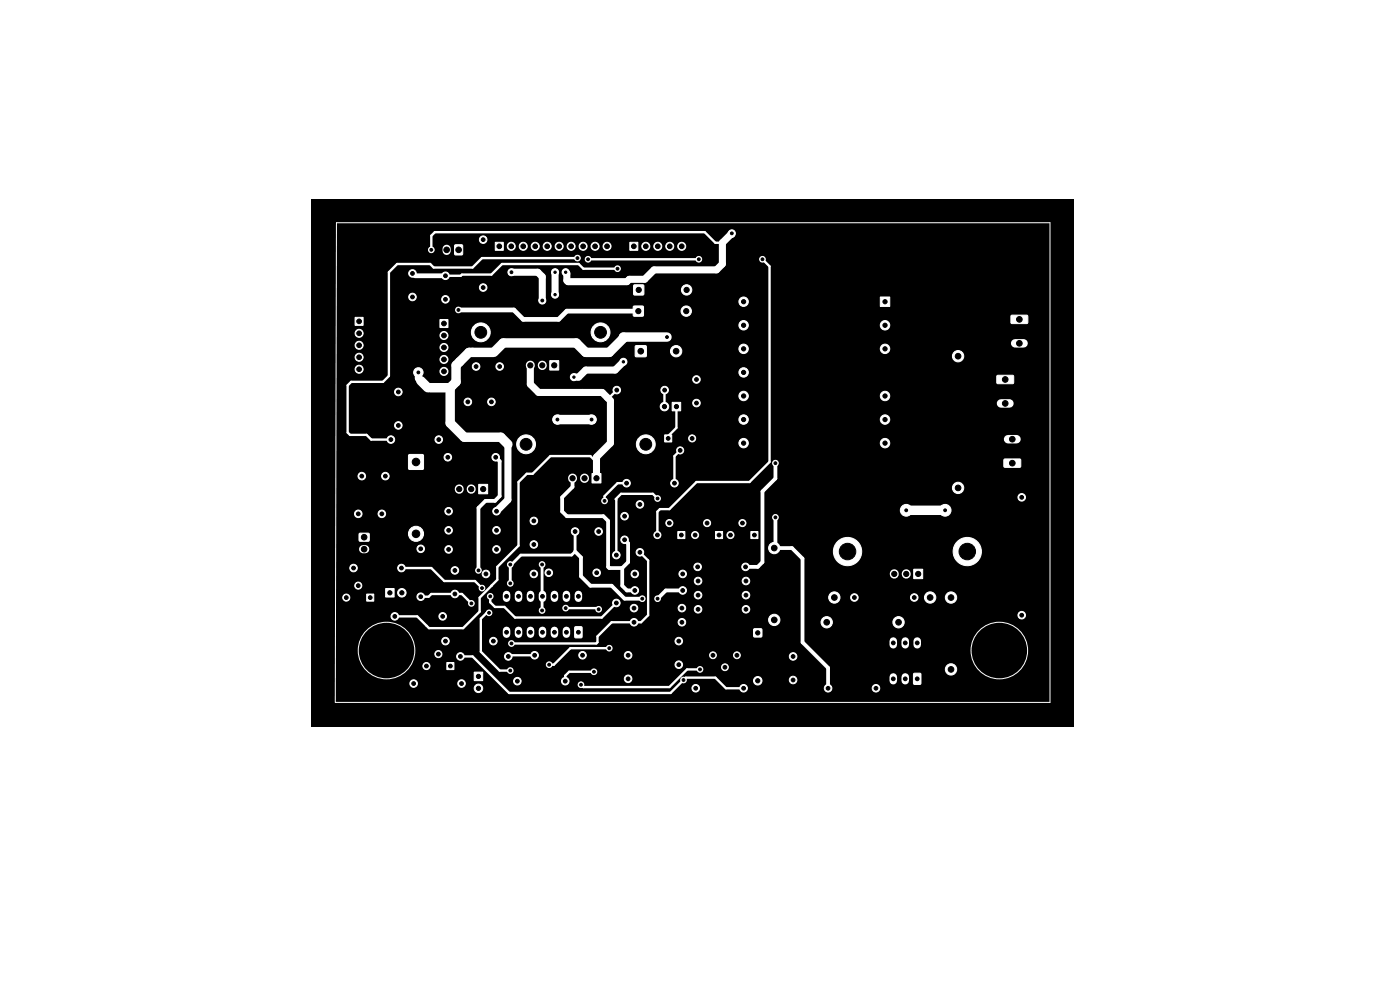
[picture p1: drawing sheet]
<svg xmlns="http://www.w3.org/2000/svg" width="297mm" height="210mm" viewBox="0 0 297 210" stroke-linecap="round" stroke-linejoin="round" font-family="sans-serif">
<path d="M66.1 42.2h161.7v111.8h-161.7z" fill="#000"/>
<g fill="#fff" stroke="#fff" stroke-width=".21">
<path d="M81.8 124.9h1.8v1.8h-1.8z"/>
<path d="M193.8 120.8h1.9v2h-1.9z"/>
<path d="M105.1 51.4h1.7v1.7h-1.7z"/>
<path d="M159.3 112.8h1.5v1.5h-1.5z"/>
<path d="M211.5 79.7l3.4-.1 .2 .3-.1 1.3-.2 .2h-3.2l-.1-.2z"/>
<path d="M213 97.4h3.4l.2 .2-.1 1.4-.2 .2-3.2-.1-.1-.2z"/>
<path d="M96.5 52h1.6v2h-1.6z"/>
<path d="M134.5 60.5h2v2h-2z"/>
<path d="M151.8 112.8h1.5v1.5h-1.5z"/>
<path d="M86.7 96.5h3.1v3h-3.1z"/>
<path d="M141 92.3h1.5v1.5h-1.5z"/>
<path d="M143.8 112.8h1.5v1.5h-1.5z"/>
<path d="M125.6 100.5h1.9v2h-1.9z"/>
<path d="M186.8 63h2v2h-2z"/>
<path d="M142.6 85.4h1.8v1.8h-1.8z"/>
<path d="M193.9 142.9l1.2-.1 .3 .2v2l-.2 .2h-1.2l-.2-.2z"/>
<path d="M94.8 140.5h1.5v1.5h-1.5z"/>
<path d="M93.3 67.8h1.7v1.7h-1.7z"/>
<path d="M116.6 76.5h1.9v2h-1.9z"/>
<path d="M214.5 66.9h3.4l.2 .2-.1 1.4-.2 .2-3.2-.1-.1-.2z"/>
<path d="M134.4 65h2v2h-2z"/>
<path d="M75.3 67.3h1.7v1.7h-1.7z"/>
<path d="M77.8 126h1.5v1.5h-1.5z"/>
<path d="M159.9 133.4h1.7v1.7h-1.7z"/>
<path d="M134.8 73.4h2.3v2.2h-2.3z"/>
<path d="M101.5 102.8h2v2h-2z"/>
<path d="M122 133l1.3-.1 .2 .2v2l-.2 .2h-1.1l-.3-.1z"/>
<path d="M133.6 51.4h1.7v1.7h-1.7z"/>
<path d="M76.2 113.2h2.1v1.6h-2.1z"/>
<path d="M100.6 142.6h1.8v1.8h-1.8z"/>
<circle cx="158.3" cy="123.2" r=".8"/>
<circle cx="148.1" cy="123.2" r=".8"/>
<circle cx="101" cy="77.7" r=".8"/>
<circle cx="106" cy="77.7" r=".8"/>
<circle cx="85.3" cy="125.7" r=".9"/>
<circle cx="95.2" cy="108.4" r=".8"/>
<circle cx="105.3" cy="108.4" r=".8"/>
<circle cx="84.5" cy="83.1" r=".8"/>
<circle cx="84.5" cy="90.2" r=".8"/>
<circle cx="158.2" cy="120.2" r=".8"/>
<circle cx="148" cy="120.2" r=".8"/>
<circle cx="87.5" cy="58" r=".8"/>
<circle cx="87.5" cy="63" r=".8"/>
<circle cx="127.4" cy="70.5" r="2"/>
<circle cx="102" cy="70.5" r="2"/>
<circle cx="108.5" cy="52.2" r=".85"/>
<circle cx="111" cy="52.2" r=".85"/>
<circle cx="113.5" cy="52.2" r=".85"/>
<circle cx="116.1" cy="52.2" r=".85"/>
<circle cx="118.6" cy="52.2" r=".85"/>
<circle cx="121.2" cy="52.2" r=".85"/>
<circle cx="123.7" cy="52.2" r=".85"/>
<circle cx="126.2" cy="52.2" r=".85"/>
<circle cx="128.8" cy="52.2" r=".85"/>
<circle cx="95.2" cy="112.5" r=".8"/>
<circle cx="105.3" cy="112.5" r=".8"/>
<circle cx="141" cy="82.7" r=".8"/>
<circle cx="130.8" cy="82.7" r=".8"/>
<circle cx="157.5" cy="111" r=".75"/>
<circle cx="155" cy="113.5" r=".75"/>
<circle cx="93.1" cy="93.2" r=".8"/>
<circle cx="82.9" cy="93.2" r=".8"/>
<circle cx="190.6" cy="132" r="1.2"/>
<circle cx="175.4" cy="132" r="1.2"/>
<circle cx="81" cy="109" r=".8"/>
<circle cx="76" cy="109" r=".8"/>
<circle cx="135.8" cy="107" r=".8"/>
<circle cx="135.8" cy="117.2" r=".8"/>
<circle cx="133.3" cy="139" r=".8"/>
<circle cx="133.3" cy="144" r=".8"/>
<circle cx="157.8" cy="146" r=".8"/>
<circle cx="147.6" cy="146" r=".8"/>
<circle cx="158.3" cy="126.2" r=".8"/>
<circle cx="148.1" cy="126.2" r=".8"/>
<circle cx="145.7" cy="61.5" r="1.1"/>
<circle cx="97.9" cy="145" r=".8"/>
<circle cx="87.8" cy="145" r=".8"/>
<circle cx="132.5" cy="114.5" r=".8"/>
<circle cx="132.5" cy="109.5" r=".8"/>
<circle cx="197.3" cy="126.7" r="1.2"/>
<circle cx="177" cy="126.7" r="1.2"/>
<circle cx="150" cy="111" r=".75"/>
<circle cx="147.5" cy="113.5" r=".75"/>
<circle cx="205.2" cy="117" r="3"/>
<circle cx="179.8" cy="117" r="3"/>
<circle cx="88.3" cy="113.2" r="1.6"/>
<circle cx="203.3" cy="103.5" r="1.2"/>
<circle cx="203.3" cy="75.6" r="1.2"/>
<circle cx="201.8" cy="142" r="1.2"/>
<circle cx="201.8" cy="126.8" r="1.2"/>
<circle cx="96.5" cy="126" r=".8"/>
<circle cx="96.5" cy="121" r=".8"/>
<circle cx="185.8" cy="146" r=".8"/>
<circle cx="175.7" cy="146" r=".8"/>
<circle cx="75" cy="120.5" r=".8"/>
<circle cx="85.2" cy="120.5" r=".8"/>
<circle cx="144.3" cy="95.5" r=".75"/>
<circle cx="146.8" cy="93" r=".75"/>
<circle cx="142" cy="111" r=".75"/>
<circle cx="139.5" cy="113.5" r=".75"/>
<circle cx="144.7" cy="132" r=".8"/>
<circle cx="134.5" cy="132" r=".8"/>
<circle cx="113.4" cy="139" r=".8"/>
<circle cx="123.6" cy="139" r=".8"/>
<circle cx="109.8" cy="144.5" r=".8"/>
<circle cx="119.9" cy="144.5" r=".8"/>
<circle cx="143.1" cy="102.5" r=".8"/>
<circle cx="132.9" cy="102.5" r=".8"/>
<circle cx="102.5" cy="61" r=".8"/>
<circle cx="102.5" cy="50.8" r=".8"/>
<circle cx="187.8" cy="69" r="1"/>
<circle cx="187.8" cy="74" r="1"/>
<circle cx="187.8" cy="84" r="1"/>
<circle cx="187.8" cy="89" r="1"/>
<circle cx="187.8" cy="94" r="1"/>
<circle cx="157.8" cy="94" r="1"/>
<circle cx="157.8" cy="89" r="1"/>
<circle cx="157.8" cy="84" r="1"/>
<circle cx="157.8" cy="79" r="1"/>
<circle cx="157.8" cy="74" r="1"/>
<circle cx="157.8" cy="69" r="1"/>
<circle cx="157.8" cy="64" r="1"/>
<circle cx="95.2" cy="116.5" r=".8"/>
<circle cx="105.3" cy="116.5" r=".8"/>
<circle cx="141" cy="86.2" r=".9"/>
<circle cx="104.7" cy="136" r=".8"/>
<circle cx="94.5" cy="136" r=".8"/>
<circle cx="93" cy="138.7" r=".75"/>
<circle cx="90.5" cy="141.3" r=".75"/>
<circle cx="94.2" cy="71.2" r=".85"/>
<circle cx="94.2" cy="73.7" r=".85"/>
<circle cx="94.2" cy="76.2" r=".85"/>
<circle cx="94.2" cy="78.8" r=".85"/>
<circle cx="105.2" cy="97" r=".8"/>
<circle cx="95" cy="97" r=".8"/>
<circle cx="151.3" cy="139" r=".72"/>
<circle cx="153.8" cy="141.5" r=".72"/>
<circle cx="156.3" cy="139" r=".72"/>
<circle cx="144.8" cy="121.7" r=".8"/>
<circle cx="134.7" cy="121.7" r=".8"/>
<circle cx="81.8" cy="101" r=".8"/>
<circle cx="76.8" cy="101" r=".8"/>
<circle cx="93.9" cy="130.7" r=".8"/>
<circle cx="83.8" cy="130.7" r=".8"/>
<circle cx="144.8" cy="125.2" r=".8"/>
<circle cx="134.7" cy="125.2" r=".8"/>
<circle cx="164.3" cy="131.5" r="1.2"/>
<circle cx="164.3" cy="116.3" r="1.2"/>
<circle cx="144.7" cy="129" r=".8"/>
<circle cx="134.5" cy="129" r=".8"/>
<circle cx="158.3" cy="129.2" r=".8"/>
<circle cx="148.1" cy="129.2" r=".8"/>
<circle cx="97.7" cy="139.2" r=".8"/>
<circle cx="107.8" cy="139.2" r=".8"/>
<circle cx="145.6" cy="66" r="1.1"/>
<circle cx="76.2" cy="70.7" r=".85"/>
<circle cx="76.2" cy="73.2" r=".85"/>
<circle cx="76.2" cy="75.8" r=".85"/>
<circle cx="76.2" cy="78.3" r=".85"/>
<circle cx="76" cy="124.2" r=".75"/>
<circle cx="73.5" cy="126.8" r=".75"/>
<circle cx="160.8" cy="144.4" r=".9"/>
<circle cx="143.4" cy="74.5" r="1.2"/>
<circle cx="130.8" cy="117.7" r=".8"/>
<circle cx="130.8" cy="127.9" r=".8"/>
<circle cx="113.3" cy="121.7" r=".8"/>
<circle cx="103.1" cy="121.7" r=".8"/>
<circle cx="194" cy="126.7" r=".8"/>
<circle cx="181.3" cy="126.7" r=".8"/>
<circle cx="99.3" cy="85.2" r=".8"/>
<circle cx="104.3" cy="85.2" r=".8"/>
<circle cx="113.3" cy="110.5" r=".8"/>
<circle cx="113.3" cy="115.5" r=".8"/>
<circle cx="147.8" cy="85.5" r=".8"/>
<circle cx="147.8" cy="80.5" r=".8"/>
<circle cx="126.6" cy="121.5" r=".8"/>
<circle cx="116.4" cy="121.5" r=".8"/>
<circle cx="137" cy="52.2" r=".85"/>
<circle cx="139.5" cy="52.2" r=".85"/>
<circle cx="142.1" cy="52.2" r=".85"/>
<circle cx="144.6" cy="52.2" r=".85"/>
<circle cx="144" cy="136" r=".8"/>
<circle cx="144" cy="141" r=".8"/>
<circle cx="94.5" cy="58.5" r=".8"/>
<circle cx="94.5" cy="63.5" r=".8"/>
<circle cx="89.3" cy="116.4" r=".8"/>
<circle cx="89.3" cy="126.6" r=".8"/>
<circle cx="168.3" cy="139.2" r=".8"/>
<circle cx="168.3" cy="144.2" r=".8"/>
<circle cx="137" cy="94.3" r="2"/>
<circle cx="111.6" cy="94.3" r="2"/>
<circle cx="216.8" cy="105.5" r=".8"/>
<circle cx="216.8" cy="130.5" r=".8"/>
<circle cx="101.5" cy="146" r=".9"/>
<circle cx="122" cy="112.7" r=".8"/>
<circle cx="127" cy="112.7" r=".8"/>
<circle cx="132.3" cy="76.7" r=".75"/>
<circle cx="117.8" cy="62.5" r=".75"/>
<circle cx="116.5" cy="141" r=".6"/>
<circle cx="117.8" cy="57.7" r=".75"/>
<circle cx="121.8" cy="80" r=".75"/>
<circle cx="129.3" cy="137.5" r=".6"/>
<circle cx="164.5" cy="109.7" r=".6"/>
<circle cx="141.5" cy="71.5" r=".75"/>
<circle cx="108.5" cy="57.7" r=".75"/>
<circle cx="120" cy="57.7" r=".75"/>
<circle cx="115" cy="129.5" r=".6"/>
<circle cx="164.5" cy="98.2" r=".6"/>
<circle cx="125.5" cy="89" r="1"/>
<circle cx="145" cy="144.2" r=".6"/>
<circle cx="115" cy="63.7" r=".75"/>
<circle cx="155.3" cy="49.5" r=".75"/>
<circle cx="101.5" cy="121" r=".6"/>
<circle cx="115" cy="119.7" r=".6"/>
<circle cx="118.3" cy="89" r="1"/>
<circle cx="91.5" cy="53" r=".6"/>
<circle cx="88.8" cy="79" r="1"/>
<circle cx="122.5" cy="54.7" r=".6"/>
<circle cx="131" cy="57" r=".6"/>
<circle cx="97.3" cy="65.7" r=".6"/>
<circle cx="192.3" cy="108.2" r="1.25"/>
<circle cx="200.5" cy="108.2" r="1.25"/>
<circle cx="100" cy="128" r=".6"/>
<circle cx="108.3" cy="119.7" r=".6"/>
<circle cx="139.5" cy="127" r=".6"/>
<circle cx="136.3" cy="127" r=".6"/>
<circle cx="108.3" cy="123.7" r=".6"/>
<circle cx="161.8" cy="55" r=".6"/>
<circle cx="148.3" cy="55" r=".6"/>
<circle cx="124.8" cy="55" r=".6"/>
<circle cx="139.5" cy="105.7" r=".6"/>
<circle cx="108.3" cy="142.2" r=".6"/>
<circle cx="103.8" cy="130" r=".6"/>
<circle cx="108.5" cy="136.5" r=".6"/>
<circle cx="126" cy="142.5" r=".6"/>
<circle cx="102.3" cy="124.7" r=".6"/>
<circle cx="104" cy="126.5" r=".6"/>
<circle cx="128.3" cy="106.2" r=".6"/>
<circle cx="148.5" cy="142" r=".6"/>
<circle cx="120" cy="129" r=".6"/>
<circle cx="123.3" cy="145.2" r=".6"/>
<circle cx="127" cy="129.2" r=".6"/>
</g>
<path d="M112.5 77.5h.1M115 77.5h.1M97.4 103.7v.1M100 103.7v.1M121.5 101.4v.1M124 101.4v.1M189.7 121.7v.1M192.3 121.7v.1" fill="none" stroke="#fff" stroke-width="1.9"/>
<path d="M215.4 72.8h1.8M212.4 85.6h1.8M213.9 93.2h1.8" fill="none" stroke="#fff" stroke-width="1.8"/>
<path d="M94.8 52.8v.4M77 116.5h.5" fill="none" stroke="#fff" stroke-width="1.7"/>
<g fill="none" stroke="#fff" stroke-width="1.6">
<path d="M107.5 126.1v.8M107.5 133.7v.8M110 126.1v.8M110 133.7v.8M112.5 126.1v.8M112.5 133.7v.8M115.1 126.1v.8M115.1 133.7v.8M117.6 126.1v.8M117.6 133.7v.8M120.2 126.1v.8M120.2 133.7v.8"/>
<path d="M122.7 126.1v.8M189.5 136v.8M192 136v.8M194.6 136v.8M189.5 143.6v.8M192 143.6v.8"/>
</g>
<path d="M108.5 57.8h5.6l.9 .9v5.1M117.8 57.8v4.7M155.3 49.8h-.3l-1.7 1.7v4.5l-1.3 1.3h-13.2l-2 2h-3.3l-.5 .5h-12.5l-.2-.3v-1.5l-.3-.2M88.8 79v1.3l.5 .5M105 74.5l-.2 .3M112.5 77.5v4l1.8 1.8h13.5l1.7 1.7v9l-3 3v4.5M132.3 76.8l-1.8 1.7h-6.2l-1.5 1.5h-1M90.8 82.3h.5M107.8 94.3v11.7l-2.5 2.5" fill="none" stroke="#fff" stroke-width="1.5"/>
<path d="M105.2 97l.8 .8v7.5l-1 1h-2l-1.5 1.5v13.2M126.5 98v3.5M164.5 98.3v3.2l-2.7 2.8v15l-1 1h-2.6M121.5 101.5v1.8l-2.2 2.2v3l1 1h7.7l1 1v9.8l.3 .2h2.7M122 117l1.3 1.3v4l2 2h4.5l2.7 2.7h3.8M132.5 114.5l.8 .8v4l-1.3 1.2M164.5 109.8v6.2l-.2 .3h3.7l2.3 2.2v17.8l5.4 5.4v4.3M132 120.5v3.8l1 1h1.7M144.8 125.3h-3.5l-1.8 1.7" fill="none" stroke="#fff" stroke-width=".8"/>
<g fill="none" stroke="#fff" stroke-width=".5">
<path d="M87.5 58l.5 .5M122.5 54.8h-20.2l-2 2h-8.3l-.7-.8h-7l-1.8 1.8v22l-1.2 1.2h-6.8l-.7 .8v10l.5 .5h3.5l1 1h4.1M124.8 55h23.5M131 57h-7.2l-1-1h-16.3l-2.2 2.3h-6.3l-.2 .2h-3.3M153.3 51.5h-1.5l-2.3-2.2h-57.2l-.8 .7v3M161.8 55l1.5 1.5v41.5l-4.3 4.3h-11.2l-5.8 5.7h-2l-.5 .5v5M117.8 62.5v.3M126.5 98l-1.2-1.2h-8.5l-3.8 3.7h-1.2l-1.8 1.8v13.5l-4.5 4.5v2.7l-3.7 3.8v3l-3.5 3.5h-7.3l-2.5-2.5h-4.7M130.8 82.8l-1.6 1.6M141 82.8v3.5M143.5 86.3v4.5l-1.7 1.7M144.3 95.5l-1.2 1.3v5.7"/>
<path d="M132.9 102.5h-1.9l-2.7 2.8v1M135.8 117.2l1.7 1.7v11.6l-1.5 1.5h-6.2l-3 3v1.3l-.3 .2h-18M139.5 105.8l-1-1h-6.7l-1.2 1.1 .2 .1v11.8M85.2 120.5h6.3l2.8 2.8h6.5l1.5 1.5M89.3 126.6h1.6l.6-.6h6.5l2 2M97.7 139.3h2.6l7.7 7.7h34.3l3.2-3.2h6.3l2.2 2.2h3.8M103.8 130h-.5l-1.3 1.3v7l4 4h2.3M104 126.5v1.3l1 1h2l2.3 2.2h18.4l3.1-3.1M108.1 139h4.6M120 129h6.8M129.3 137.5h-8.3l-3.5 3.5h-1M126 142.5h-5.2l-.9 .8v1.2"/>
<path d="M148.5 142h-2.7l-3.8 3.8h-18.2l-.5-.5"/>
</g>
<g fill="none" stroke="#fff" stroke-width=".21">
<path d="M71.4 47.3h151.4v101.7h-151.7zM148.3 55v.3M128.9 84.4h.3M141 82.8h.1M141.8 92.5v.5M108.1 139l-.3 .3M108.5 136.5l-.2 .3M126.8 129l.2 .3"/>
<circle cx="82" cy="138" r="6"/>
<circle cx="212" cy="138" r="6"/>
</g>
<path d="M104.8 74.8h-5.3l-2.7 2.7v3.5l-1.3 1.3M141.5 71.5h-9.2v.3l-3 3h-5l-2-2h-15.5l-1.8 1.7M89.3 80.8l1.5 1.5M91.3 82.3h4.2M95.5 82.3v7.5l3 3h7.8l1.5 1.5M118.3 89h7.2M192.3 108.3h8.2" fill="none" stroke="#fff" stroke-width="2"/>
<path d="M115 119.8v9.7M122 112.8v4.2l-.7 .8h-10.8l-2.2 2.2v3.8" fill="none" stroke="#fff" stroke-width=".6"/>
<path d="M88 58.5h6.5M97.3 65.8h11.7l2 2h7.5l1.8-1.8h15.1" fill="none" stroke="#fff" stroke-width="1"/>
<g fill="#000" stroke="#000" stroke-width=".21">
<circle cx="87.5" cy="58" r=".4"/>
<circle cx="91.5" cy="53" r=".3"/>
<circle cx="94.5" cy="58.5" r=".4"/>
<circle cx="94.8" cy="53" r=".59"/>
<circle cx="97.3" cy="53" r=".59"/>
<circle cx="102.5" cy="50.8" r=".4"/>
<circle cx="105.9" cy="52.2" r=".5"/>
<circle cx="108.5" cy="52.2" r=".5"/>
<circle cx="108.5" cy="57.7" r=".3"/>
<circle cx="111" cy="52.2" r=".5"/>
<circle cx="113.5" cy="52.2" r=".5"/>
<circle cx="116.1" cy="52.2" r=".5"/>
<circle cx="117.8" cy="57.7" r=".25"/>
<circle cx="118.6" cy="52.2" r=".5"/>
<circle cx="120" cy="57.8" r=".25"/>
<circle cx="121.2" cy="52.2" r=".5"/>
<circle cx="122.5" cy="54.7" r=".3"/>
<circle cx="123.7" cy="52.2" r=".5"/>
<circle cx="124.8" cy="55" r=".3"/>
<circle cx="126.2" cy="52.2" r=".5"/>
<circle cx="128.8" cy="52.2" r=".5"/>
<circle cx="131" cy="57" r=".3"/>
<circle cx="134.5" cy="52.2" r=".5"/>
<circle cx="137" cy="52.2" r=".5"/>
<circle cx="139.5" cy="52.2" r=".5"/>
<circle cx="142.1" cy="52.2" r=".5"/>
<circle cx="144.6" cy="52.2" r=".5"/>
<circle cx="148.3" cy="55" r=".3"/>
<circle cx="155.3" cy="49.5" r=".3"/>
<circle cx="161.8" cy="55" r=".3"/>
<circle cx="76.2" cy="70.7" r=".5"/>
<circle cx="76.2" cy="73.2" r=".5"/>
<circle cx="76.2" cy="75.8" r=".5"/>
<circle cx="76.2" cy="68.2" r=".5"/>
<circle cx="76.2" cy="78.3" r=".5"/>
<circle cx="87.5" cy="63" r=".4"/>
<circle cx="88.8" cy="79" r=".3"/>
<circle cx="94.2" cy="73.7" r=".5"/>
<circle cx="94.2" cy="76.2" r=".5"/>
<circle cx="94.2" cy="78.8" r=".5"/>
<circle cx="94.2" cy="71.2" r=".5"/>
<circle cx="94.2" cy="68.6" r=".5"/>
<circle cx="94.5" cy="63.5" r=".4"/>
<circle cx="97.3" cy="65.7" r=".3"/>
<circle cx="101" cy="77.8" r=".4"/>
<circle cx="102" cy="70.5" r="1.25"/>
<circle cx="102.5" cy="61" r=".4"/>
<circle cx="106" cy="77.8" r=".4"/>
<circle cx="112.5" cy="77.5" r=".55"/>
<circle cx="115" cy="63.7" r=".3"/>
<circle cx="115" cy="77.5" r=".55"/>
<circle cx="117.6" cy="77.5" r=".55"/>
<circle cx="117.8" cy="62.5" r=".25"/>
<circle cx="121.8" cy="80" r=".25"/>
<circle cx="127.4" cy="70.5" r="1.25"/>
<circle cx="132.3" cy="76.7" r=".25"/>
<circle cx="135.4" cy="66" r=".55"/>
<circle cx="135.5" cy="61.5" r=".55"/>
<circle cx="135.9" cy="74.5" r=".6"/>
<circle cx="141.5" cy="71.5" r=".3"/>
<circle cx="143.4" cy="74.5" r=".6"/>
<circle cx="145.6" cy="66" r=".55"/>
<circle cx="145.7" cy="61.5" r=".55"/>
<circle cx="157.8" cy="79" r=".45"/>
<circle cx="157.8" cy="69" r=".45"/>
<circle cx="157.8" cy="74" r=".45"/>
<circle cx="157.8" cy="64" r=".45"/>
<circle cx="187.8" cy="69" r=".45"/>
<circle cx="187.8" cy="74" r=".45"/>
<circle cx="187.8" cy="64" r=".45"/>
<circle cx="203.3" cy="75.6" r=".6"/>
<circle cx="216.3" cy="72.8" r=".6"/>
<circle cx="216.3" cy="67.7" r=".6"/>
<circle cx="82.9" cy="93.3" r=".4"/>
<circle cx="84.5" cy="90.3" r=".4"/>
<circle cx="84.5" cy="83.1" r=".4"/>
<circle cx="88.3" cy="98" r=".8"/>
<circle cx="93.1" cy="93.3" r=".4"/>
<circle cx="95" cy="97" r=".4"/>
<circle cx="99.3" cy="85.3" r=".4"/>
<circle cx="104.3" cy="85.3" r=".4"/>
<circle cx="105.2" cy="97" r=".4"/>
<circle cx="111.6" cy="94.2" r="1.25"/>
<circle cx="118.3" cy="89" r=".3"/>
<circle cx="125.5" cy="89" r=".3"/>
<circle cx="130.8" cy="82.8" r=".4"/>
<circle cx="137" cy="94.2" r="1.25"/>
<circle cx="141" cy="86.2" r=".45"/>
<circle cx="141" cy="82.8" r=".4"/>
<circle cx="141.8" cy="93" r=".4"/>
<circle cx="143.5" cy="86.2" r=".45"/>
<circle cx="144.3" cy="95.5" r=".4"/>
<circle cx="146.8" cy="93" r=".4"/>
<circle cx="147.8" cy="85.5" r=".4"/>
<circle cx="147.8" cy="80.5" r=".4"/>
<circle cx="157.8" cy="94" r=".45"/>
<circle cx="157.8" cy="84" r=".45"/>
<circle cx="157.8" cy="89" r=".45"/>
<circle cx="164.5" cy="98.3" r=".3"/>
<circle cx="187.8" cy="89" r=".45"/>
<circle cx="187.8" cy="84" r=".45"/>
<circle cx="187.8" cy="94" r=".45"/>
<circle cx="213.3" cy="80.5" r=".6"/>
<circle cx="213.3" cy="85.6" r=".6"/>
<circle cx="214.8" cy="98.2" r=".6"/>
<circle cx="214.8" cy="93.2" r=".6"/>
<circle cx="76" cy="109" r=".4"/>
<circle cx="76.8" cy="101" r=".4"/>
<circle cx="77.3" cy="116.5" r=".59"/>
<circle cx="77.3" cy="114" r=".59"/>
<circle cx="81" cy="109" r=".4"/>
<circle cx="81.8" cy="101" r=".4"/>
<circle cx="88.3" cy="113.2" r=".8"/>
<circle cx="89.3" cy="116.4" r=".4"/>
<circle cx="95.2" cy="108.5" r=".4"/>
<circle cx="95.2" cy="112.5" r=".4"/>
<circle cx="95.2" cy="116.5" r=".4"/>
<circle cx="97.4" cy="103.7" r=".55"/>
<circle cx="100" cy="103.7" r=".55"/>
<circle cx="102.5" cy="103.7" r=".55"/>
<circle cx="105.3" cy="108.5" r=".4"/>
<circle cx="105.3" cy="112.5" r=".4"/>
<circle cx="105.3" cy="116.5" r=".4"/>
<circle cx="108.3" cy="119.8" r=".3"/>
<circle cx="113.3" cy="115.5" r=".4"/>
<circle cx="113.3" cy="110.5" r=".4"/>
<circle cx="115" cy="119.8" r=".3"/>
<circle cx="121.5" cy="101.5" r=".55"/>
<circle cx="122" cy="112.8" r=".4"/>
<circle cx="124" cy="101.5" r=".55"/>
<circle cx="126.5" cy="101.5" r=".55"/>
<circle cx="127" cy="112.8" r=".4"/>
<circle cx="128.3" cy="106.2" r=".3"/>
<circle cx="130.8" cy="117.7" r=".4"/>
<circle cx="132.5" cy="109.5" r=".4"/>
<circle cx="132.5" cy="114.5" r=".4"/>
<circle cx="132.9" cy="102.5" r=".4"/>
<circle cx="135.8" cy="117.2" r=".4"/>
<circle cx="135.8" cy="107" r=".4"/>
<circle cx="139.5" cy="113.5" r=".4"/>
<circle cx="139.5" cy="105.7" r=".3"/>
<circle cx="142" cy="111" r=".4"/>
<circle cx="143.1" cy="102.5" r=".4"/>
<circle cx="144.5" cy="113.5" r=".4"/>
<circle cx="147.5" cy="113.5" r=".4"/>
<circle cx="150" cy="111" r=".4"/>
<circle cx="152.5" cy="113.5" r=".4"/>
<circle cx="155" cy="113.5" r=".4"/>
<circle cx="157.5" cy="111" r=".4"/>
<circle cx="160" cy="113.5" r=".4"/>
<circle cx="164.3" cy="116.3" r=".6"/>
<circle cx="164.5" cy="109.8" r=".3"/>
<circle cx="179.8" cy="117" r="1.75"/>
<circle cx="192.3" cy="108.2" r=".3"/>
<circle cx="200.5" cy="108.2" r=".3"/>
<circle cx="203.3" cy="103.5" r=".6"/>
<circle cx="205.2" cy="117" r="1.75"/>
<circle cx="216.8" cy="105.5" r=".4"/>
<circle cx="73.5" cy="126.8" r=".4"/>
<circle cx="75" cy="120.5" r=".4"/>
<circle cx="76" cy="124.2" r=".4"/>
<circle cx="78.5" cy="126.8" r=".4"/>
<circle cx="82.7" cy="125.7" r=".45"/>
<circle cx="83.8" cy="130.8" r=".4"/>
<circle cx="85.2" cy="120.5" r=".4"/>
<circle cx="85.3" cy="125.7" r=".45"/>
<circle cx="89.3" cy="126.6" r=".4"/>
<circle cx="93" cy="138.8" r=".4"/>
<circle cx="93.9" cy="130.8" r=".4"/>
<circle cx="94.5" cy="136" r=".4"/>
<circle cx="96.5" cy="121" r=".4"/>
<circle cx="96.5" cy="126" r=".4"/>
<circle cx="97.7" cy="139.3" r=".4"/>
<circle cx="100" cy="128" r=".3"/>
<circle cx="101.5" cy="121" r=".3"/>
<circle cx="102.3" cy="124.8" r=".3"/>
<circle cx="103.1" cy="121.8" r=".4"/>
<circle cx="103.8" cy="130" r=".3"/>
<circle cx="104" cy="126.5" r=".3"/>
<circle cx="104.7" cy="136" r=".4"/>
<circle cx="107.5" cy="134.1" r=".4"/>
<circle cx="107.5" cy="126.5" r=".4"/>
<circle cx="107.8" cy="139.3" r=".4"/>
<circle cx="108.3" cy="123.8" r=".3"/>
<circle cx="108.5" cy="136.5" r=".3"/>
<circle cx="110" cy="134.1" r=".4"/>
<circle cx="110" cy="126.5" r=".4"/>
<circle cx="112.5" cy="134.1" r=".4"/>
<circle cx="112.5" cy="126.5" r=".4"/>
<circle cx="113.3" cy="121.8" r=".4"/>
<circle cx="113.4" cy="139" r=".4"/>
<circle cx="115" cy="129.5" r=".3"/>
<circle cx="115.1" cy="134.1" r=".4"/>
<circle cx="115.1" cy="126.5" r=".4"/>
<circle cx="116.4" cy="121.5" r=".4"/>
<circle cx="117.6" cy="134.1" r=".4"/>
<circle cx="117.6" cy="126.5" r=".4"/>
<circle cx="120" cy="129" r=".3"/>
<circle cx="120.2" cy="134.1" r=".4"/>
<circle cx="120.2" cy="126.5" r=".4"/>
<circle cx="122.7" cy="134.1" r=".4"/>
<circle cx="122.7" cy="126.5" r=".4"/>
<circle cx="123.6" cy="139" r=".4"/>
<circle cx="126.6" cy="121.5" r=".4"/>
<circle cx="127" cy="129.2" r=".3"/>
<circle cx="129.3" cy="137.5" r=".3"/>
<circle cx="130.8" cy="127.9" r=".4"/>
<circle cx="133.3" cy="139" r=".4"/>
<circle cx="134.5" cy="132" r=".4"/>
<circle cx="134.5" cy="129" r=".4"/>
<circle cx="134.7" cy="125.2" r=".4"/>
<circle cx="134.7" cy="121.8" r=".4"/>
<circle cx="136.3" cy="127" r=".3"/>
<circle cx="139.5" cy="127" r=".3"/>
<circle cx="144" cy="136" r=".4"/>
<circle cx="144.7" cy="129" r=".4"/>
<circle cx="144.7" cy="132" r=".4"/>
<circle cx="144.8" cy="125.2" r=".4"/>
<circle cx="144.8" cy="121.8" r=".4"/>
<circle cx="148" cy="120.2" r=".4"/>
<circle cx="148.1" cy="129.2" r=".4"/>
<circle cx="148.1" cy="126.2" r=".4"/>
<circle cx="148.1" cy="123.2" r=".4"/>
<circle cx="151.3" cy="139" r=".4"/>
<circle cx="156.3" cy="139" r=".4"/>
<circle cx="158.2" cy="120.2" r=".4"/>
<circle cx="158.3" cy="129.2" r=".4"/>
<circle cx="158.3" cy="126.2" r=".4"/>
<circle cx="158.3" cy="123.2" r=".4"/>
<circle cx="160.8" cy="134.3" r=".45"/>
<circle cx="164.3" cy="131.5" r=".6"/>
<circle cx="168.3" cy="139.3" r=".4"/>
<circle cx="175.4" cy="132" r=".6"/>
<circle cx="177" cy="126.7" r=".6"/>
<circle cx="181.3" cy="126.8" r=".4"/>
<circle cx="189.5" cy="136.4" r=".4"/>
<circle cx="189.7" cy="121.7" r=".55"/>
<circle cx="190.6" cy="132" r=".6"/>
<circle cx="192" cy="136.4" r=".4"/>
<circle cx="192.3" cy="121.7" r=".55"/>
<circle cx="194" cy="126.8" r=".4"/>
<circle cx="194.6" cy="136.4" r=".4"/>
<circle cx="194.8" cy="121.7" r=".55"/>
<circle cx="197.3" cy="126.7" r=".6"/>
<circle cx="201.8" cy="126.8" r=".6"/>
<circle cx="216.8" cy="130.5" r=".4"/>
<circle cx="87.8" cy="145" r=".4"/>
<circle cx="90.5" cy="141.3" r=".4"/>
<circle cx="95.5" cy="141.3" r=".4"/>
<circle cx="97.9" cy="145" r=".4"/>
<circle cx="101.5" cy="146" r=".45"/>
<circle cx="101.5" cy="143.5" r=".45"/>
<circle cx="108.3" cy="142.2" r=".3"/>
<circle cx="109.8" cy="144.5" r=".4"/>
<circle cx="116.5" cy="141" r=".3"/>
<circle cx="119.9" cy="144.5" r=".4"/>
<circle cx="123.3" cy="145.2" r=".3"/>
<circle cx="126" cy="142.5" r=".3"/>
<circle cx="133.3" cy="144" r=".4"/>
<circle cx="144" cy="141" r=".4"/>
<circle cx="145" cy="144.2" r=".3"/>
<circle cx="147.6" cy="146" r=".4"/>
<circle cx="148.5" cy="142" r=".3"/>
<circle cx="153.8" cy="141.5" r=".4"/>
<circle cx="157.8" cy="146" r=".4"/>
<circle cx="160.8" cy="144.4" r=".45"/>
<circle cx="168.3" cy="144.3" r=".4"/>
<circle cx="175.7" cy="146" r=".4"/>
<circle cx="185.8" cy="146" r=".4"/>
<circle cx="189.5" cy="144" r=".4"/>
<circle cx="192" cy="144" r=".4"/>
<circle cx="194.6" cy="144" r=".4"/>
<circle cx="201.8" cy="142" r=".6"/>
</g>
</svg>
